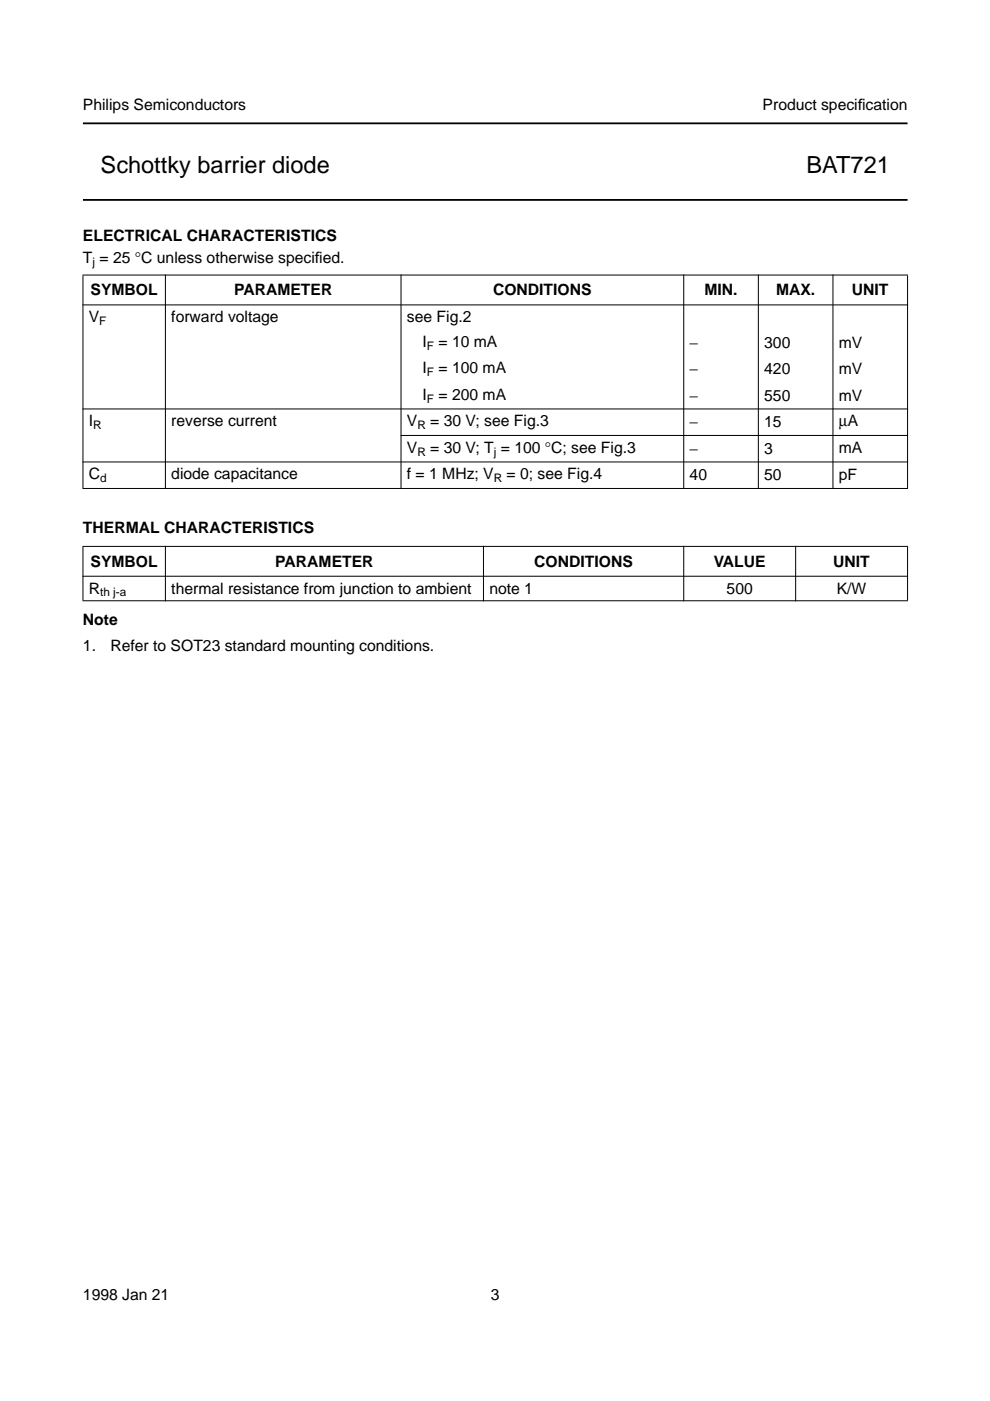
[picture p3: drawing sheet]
<svg xmlns="http://www.w3.org/2000/svg" width="210mm" height="297mm" viewBox="0 0 210 297" stroke-linecap="round" stroke-linejoin="round" font-family="sans-serif">
<defs><g id="words">
<g font-size="5">
<text x="21.3" y="36.6">Schottky barrier diode</text>
<text x="171" y="36.6">BAT721</text>
</g>
<g font-size="3.3">
<text x="17.6" y="23.4">Philips Semiconductors</text>
<text x="161.7" y="23.4">Product specif</text>
<text x="181.9" y="23.4">ication</text>
<text x="17.6" y="51.1">ELECTRICAL CHARACTERISTICS</text>
<text x="17.6" y="55.8">T = 25 °C unless otherwise specif</text>
<text x="66.8" y="55.8">ied.</text>
<text x="19.2" y="62.6">SYMBOL</text>
<text x="49.6" y="62.6">PARAMETER</text>
<text x="104.5" y="62.6">CONDITIONS</text>
<text x="149.4" y="62.6">MIN.</text>
<text x="164.5" y="62.6">MAX.</text>
<text x="180.6" y="62.6">UNIT</text>
<text x="18.8" y="68.3">V</text>
<text x="36.3" y="68.3">forward voltage</text>
<text x="86.3" y="68.3">see Fig.2</text>
<text x="89.6" y="73.5">I</text>
<text x="93" y="73.5">= 10 mA</text>
<text x="146.2" y="73.7">−</text>
<text x="162" y="73.7">300</text>
<text x="177.9" y="73.7">mV</text>
<text x="89.6" y="79.1">I</text>
<text x="93" y="79.1">= 100 mA</text>
<text x="146.2" y="79.4">−</text>
<text x="162" y="79.4">420</text>
<text x="177.9" y="79.4">mV</text>
<text x="89.6" y="84.8">I</text>
<text x="93" y="84.8">= 200 mA</text>
<text x="146.2" y="85">−</text>
<text x="162" y="85">550</text>
<text x="177.9" y="85">mV</text>
<text x="18.8" y="90.4">I</text>
<text x="36.3" y="90.4">reverse current</text>
<text x="86.3" y="90.4">V</text>
<text x="91.2" y="90.4">= 30 V; see Fig.3</text>
<text x="146.2" y="90.6">−</text>
<text x="162" y="90.6">15</text>
<text x="177.9" y="90.4">µA</text>
<text x="18.8" y="101.6">C</text>
<text x="36.3" y="101.6">diode capacitance</text>
<text x="86.3" y="96">V</text>
<text x="86.3" y="101.6">f = 1 MHz; V</text>
<text x="91.2" y="96">= 30 V; T = 100 °C; see Fig.3</text>
<text x="107.4" y="101.6">= 0; see Fig.4</text>
<text x="146.2" y="101.8">40</text>
<text x="146.2" y="96.2">−</text>
<text x="162" y="101.8">50</text>
<text x="162" y="96.2">3</text>
<text x="177.9" y="101.8">pF</text>
<text x="177.9" y="96">mA</text>
<text x="17.6" y="113.1">THERMAL CHARACTERISTICS</text>
<text x="18.8" y="125.8">R</text>
<text x="19.2" y="120.1">SYMBOL</text>
<text x="36.3" y="125.9">thermal resistance from junction to ambient</text>
<text x="58.4" y="120.1">PARAMETER</text>
<text x="103.8" y="125.9">note 1</text>
<text x="113.3" y="120.1">CONDITIONS</text>
<text x="151.3" y="120.1">VALUE</text>
<text x="154.1" y="125.9">500</text>
<text x="176.7" y="120.1">UNIT</text>
<text x="177.4" y="125.9">K/W</text>
<text x="17.6" y="132.5">Note</text>
<text x="17.6" y="137.9">1.</text>
<text x="23.4" y="137.9">Refer to SOT23 standard mounting conditions.</text>
<text x="17.6" y="275.6">1998 Jan 21</text>
<text x="104.1" y="275.6">3</text>
</g>
<g font-size="2.5">
<text x="19.6" y="56.4">j</text>
<text x="21.1" y="68.9">F</text>
<text x="90.5" y="74.1">F</text>
<text x="90.5" y="79.7">F</text>
<text x="90.5" y="85.4">F</text>
<text x="19.8" y="91">R</text>
<text x="88.5" y="91">R</text>
<text x="88.5" y="96.6">R</text>
<text x="104.7" y="96.6">j</text>
<text x="21.2" y="102.2">d</text>
<text x="104.7" y="102.2">R</text>
<text x="21.2" y="126.5">th j-a</text>
</g>
</g></defs>
<path d="M17.6 26.2h174.8M17.6 42.4h174.8" fill="none" stroke="#000" stroke-width=".38"/>
<g fill="#000" stroke="#000" stroke-width=".21">
<path d="M17.5 58.3h175zM17.5 64.6h175zM17.5 86.7h175zM84.9 92.3h107.6zM17.5 97.9h175zM17.6 58.4v45.1zM35.1 58.2v45.5zM85 58.2v45.5zM145 58.2v45.5zM160.8 58.2v45.5zM176.6 58.2v45.5zM192.4 58.4v45.1z"/>
<path d="M17.5 103.6h175zM17.5 115.8h175zM17.6 115.9v11.4zM35.1 115.7v11.8zM102.5 115.7v11.8zM145 115.7v11.8zM168.7 115.7v11.8zM192.4 115.9v11.4zM17.5 122.2h175zM17.5 127.4h175z"/>
</g>
<use href="#words"/>
</svg>
